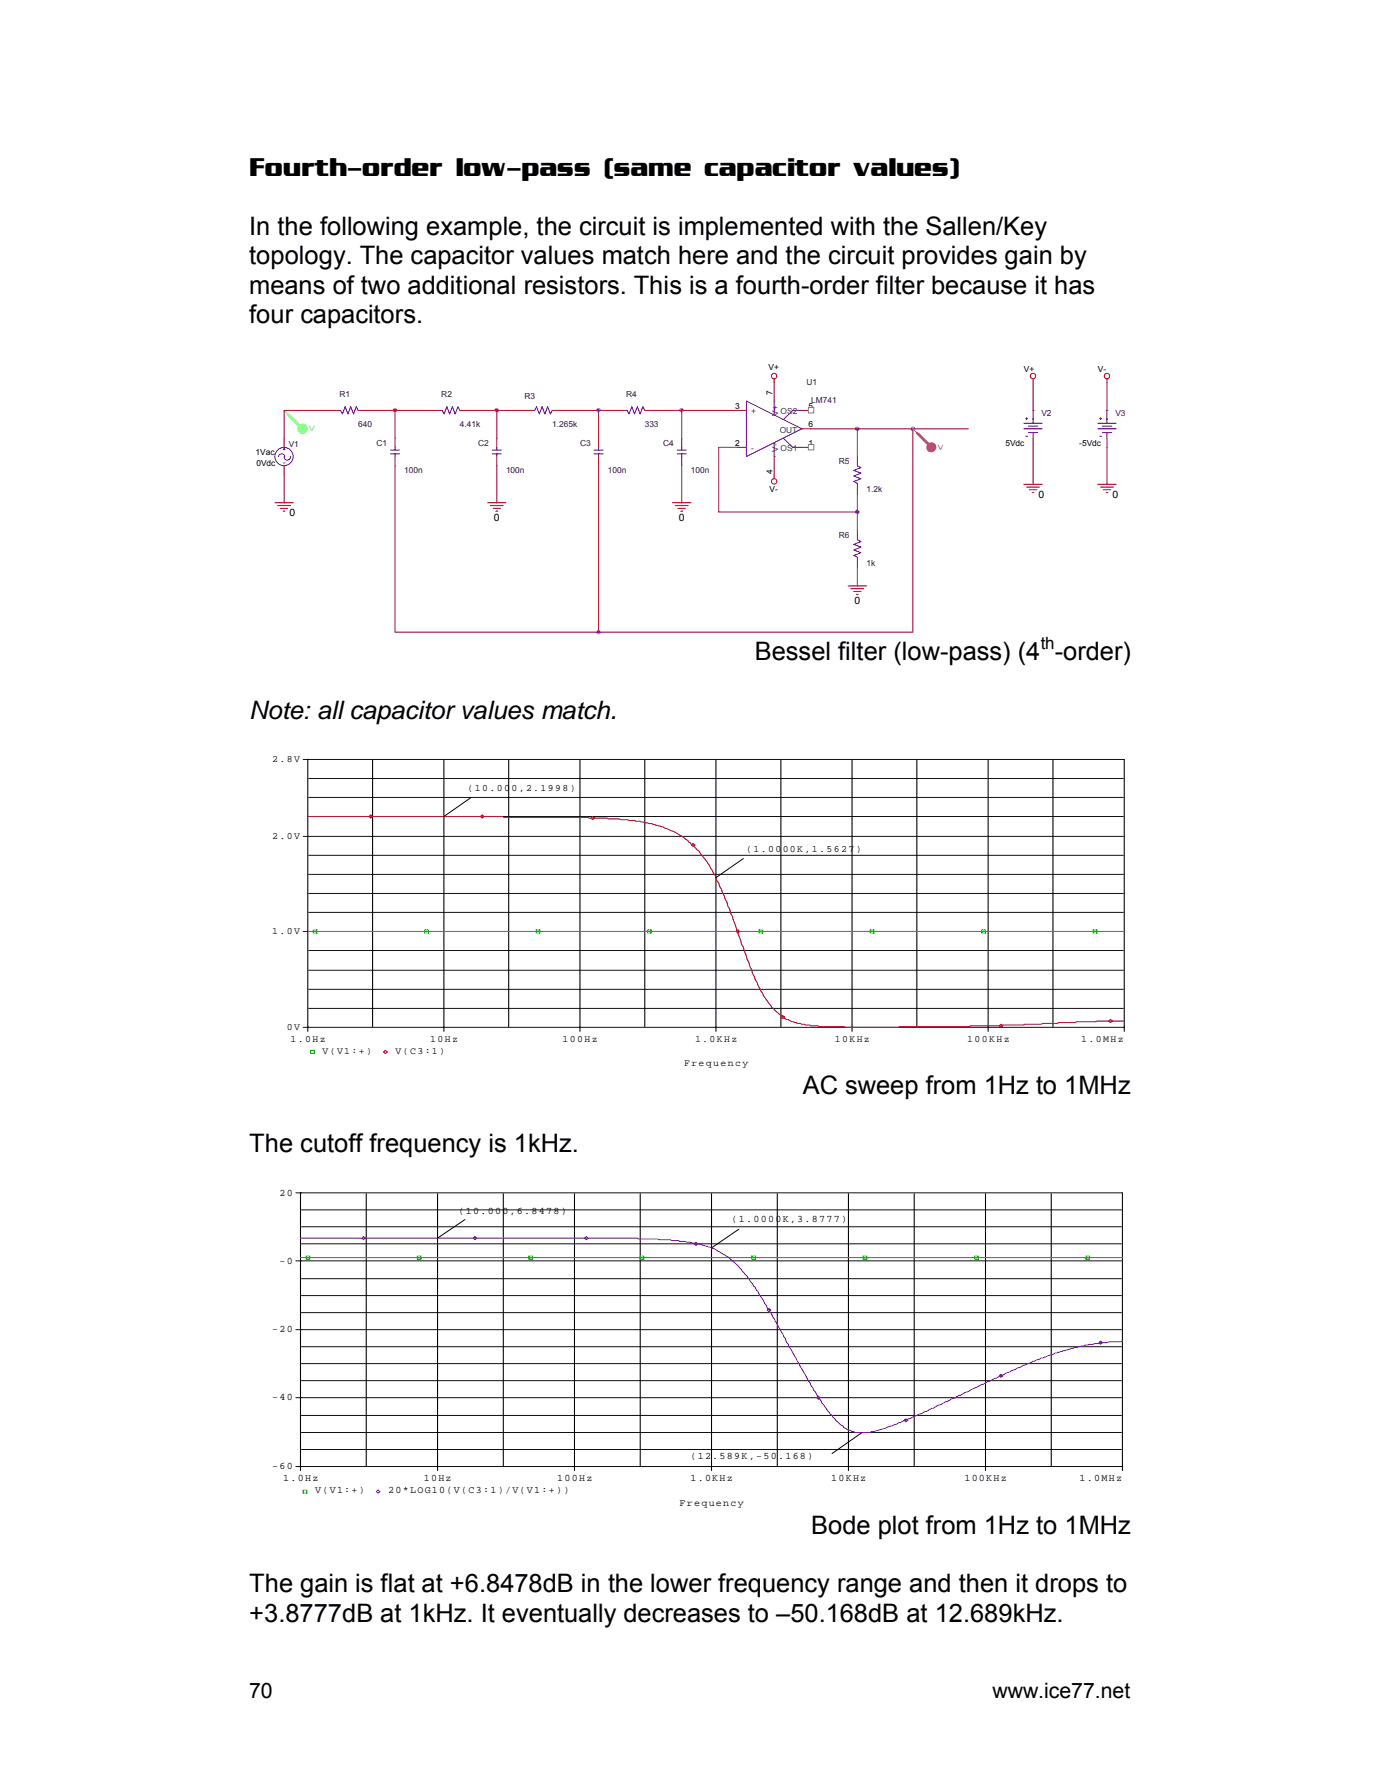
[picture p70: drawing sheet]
<svg xmlns="http://www.w3.org/2000/svg" width="216mm" height="279mm" viewBox="0 0 216 279" stroke-linecap="round" stroke-linejoin="round" font-family="sans-serif">
<defs><g id="words">
<g font-size="4">
<text x="39" y="27.5">Fourth-order low-pass (same capacitor values)</text>
<text x="39" y="36.8">In the following example, the circuit is implemented with the Sallen/Key</text>
<text x="39" y="41.4">topology. The capacitor values match here and the circuit provides gain by</text>
<text x="39" y="46">means of two additional resistors. This is a fourth-order filter because it has</text>
<text x="39" y="50.5">four capacitors.</text>
<text x="118.1" y="103.4">Bessel filter (low-pass) (4 -order)</text>
<text x="39" y="112.6">Note: all capacitor values match.</text>
<text x="125.6" y="171.2">AC sweep from 1Hz to 1MHz</text>
<text x="39" y="180.4">The cutoff frequency is 1kHz.</text>
<text x="126.9" y="240.1">Bode plot from 1Hz to 1MHz</text>
<text x="39" y="249.3">The gain is flat at +6.8478dB in the lower frequency range and then it drops to</text>
<text x="39" y="253.8">+3.8777dB at 1kHz. It eventually decreases to –50.168dB at 12.689kHz.</text>
</g>
<g font-size="3.3">
<text x="39" y="265.7">70</text>
<text x="155.3" y="265.7">www.ice77.net</text>
</g>
<text font-size="2.6" x="162.8" y="101.5">th</text>
<g font-size="1.6">
<text x="162.5" y="78">0</text>
<text x="174.1" y="78">0</text>
<text x="45.3" y="80.8">0</text>
<text x="77.3" y="81.6">0</text>
<text x="106.2" y="81.6">0</text>
<text x="133.7" y="94.6">0</text>
<text x="43.7" y="187.1">20</text>
<text x="71.7" y="190.1">(10.000,6.8478)</text>
<text x="114.4" y="191.3">(1.0000K,3.8777)</text>
<text x="43.7" y="197.8">-0</text>
<text x="42.6" y="208.6">-20</text>
<text x="42.6" y="219.2">-40</text>
<text x="42.6" y="230">-60</text>
<text x="44.3" y="231.9">1.0Hz</text>
<text x="49.3" y="233.8">V(V1:+)</text>
<text x="60.7" y="233.8">20*LOG10(V(C3:1)/V(V1:+))</text>
<text x="66.3" y="231.9">10Hz</text>
<text x="87.2" y="231.9">100Hz</text>
<text x="108" y="231.9">1.0KHz</text>
<text x="108" y="228.3">(12.589K,-50.168)</text>
<text x="130" y="231.9">10KHz</text>
<text x="150.9" y="231.9">100KHz</text>
<text x="168.9" y="231.9">1.0MHz</text>
<text x="106.3" y="235.7">Frequency</text>
</g>
<g font-size="1.5">
<text x="42.6" y="119.3">2.8V</text>
<text x="73.2" y="123.9">(10.000,2.1998)</text>
<text x="42.6" y="131.3">2.0V</text>
<text x="116.7" y="133.4">(1.0000K,1.5627)</text>
<text x="42.6" y="146.2">1.0V</text>
<text x="44.9" y="161.2">0V</text>
<text x="45.4" y="163.1">1.0Hz</text>
<text x="50.4" y="164.9">V(V1:+)</text>
<text x="61.9" y="164.9">V(C3:1)</text>
<text x="67.3" y="163.1">10Hz</text>
<text x="88" y="163.1">100Hz</text>
<text x="107" y="166.8">Frequency</text>
<text x="108.7" y="163.1">1.0KHz</text>
<text x="130.6" y="163.1">10KHz</text>
<text x="151.3" y="163.1">100KHz</text>
<text x="169.2" y="163.1">1.0MHz</text>
</g>
<g font-size="1.3">
<text x="120.2" y="57.9">V+</text>
<text x="160.2" y="58.2">V+</text>
<text x="171.7" y="58.2">V-</text>
<text x="115" y="64">3</text>
<text x="120.9" y="61.8" transform="rotate(-90 120.9 61.8)">7</text>
<text x="126.5" y="64">5</text>
<text x="40" y="71.2">1Vac</text>
<text x="115" y="69.8">2</text>
<text x="126.5" y="66.9">6</text>
<text x="126.5" y="69.8">1</text>
<text x="157.3" y="69.8">5Vdc</text>
<text x="168.8" y="69.8">-5Vdc</text>
<text x="40.1" y="72.9">0Vdc</text>
<text x="120.4" y="77">V-</text>
<text x="120.9" y="74.2" transform="rotate(-90 120.9 74.2)">4</text>
</g>
<g font-size="1.3" fill="#000080">
<text x="53.1" y="62.1">R1</text>
<text x="69" y="62.1">R2</text>
<text x="82.1" y="62.5">R3</text>
<text x="98" y="62.1">R4</text>
<text x="126.2" y="60.2">U1</text>
<text x="126.9" y="63.1">LM741</text>
<text x="162.9" y="65.1">V2</text>
<text x="174.5" y="65.1">V3</text>
<text x="45.2" y="69.9">V1</text>
<text x="56" y="66.9">640</text>
<text x="58.9" y="69.8">C1</text>
<text x="71.9" y="66.9">4.41k</text>
<text x="74.8" y="69.8">C2</text>
<text x="86.4" y="66.9">1.265k</text>
<text x="90.7" y="69.8">C3</text>
<text x="100.9" y="66.9">333</text>
<text x="103.8" y="69.8">C4</text>
<text x="63.2" y="74.1">100n</text>
<text x="79.2" y="74.1">100n</text>
<text x="95.1" y="74.1">100n</text>
<text x="108.1" y="74.1">100n</text>
<text x="131.2" y="72.6">R5</text>
<text x="135.6" y="77">1.2k</text>
<text x="131.2" y="84.2">R6</text>
<text x="135.6" y="88.6">1k</text>
</g>
<g font-size="1.3" fill="#004080">
<text x="117.5" y="64.8">+</text>
<text x="121.8" y="65.1" transform="rotate(-90 121.8 65.1)">V+</text>
<text x="122.1" y="64.8">OS2</text>
<text x="117.5" y="70.6">-</text>
<text x="121.8" y="70.7" transform="rotate(-90 121.8 70.7)">V-</text>
<text x="122" y="67.7">OUT</text>
<text x="122.1" y="70.6">OS1</text>
</g>
<text font-size="1.2" fill="#5f5" x="48.4" y="67.5">V</text>
<text font-size="1.2" fill="#f55" x="146.7" y="70.4">V</text>
</g></defs>
<g fill="none" stroke="#00f" stroke-width=".16">
<path d="M69 64.2h.2l.3 .6 .4-1.2 .4 1.2 .5-1.2 .4 1.2 .4-1.2 .3 .6M92.9 71h1.5M92.9 70.4h1.5M93.6 70v.4M93.6 71v.5M116.8 62.8l8.7 4.3-8.7 4.4zM121.1 62.8v2.2M121.1 69.3v2.2M122.6 68.6l1.4 1.4h1.5M125.5 64.2h-1.5l-1.4 1.5M134.1 72.9l.6 .3-1.1 .4 1.1 .5-1.1 .4 1.1 .4-1.1 .5 .5 .3v.1M171.7 67.1h2.9"/>
<path d="M171.7 66.3h2.9M172 65.5h.3M172 68.3h.3M172.2 65.4v.3M172.5 66.7h1.4M172.5 67.7h1.4M173.2 64.2v2.1M173.2 67.7v.9M134.1 84.5l.6 .3-1.1 .4 1.1 .4-1.1 .5 1.1 .4-1.1 .5 .5 .2v.2"/>
</g>
<g fill="none" stroke="#f00" stroke-width=".16">
<path d="M161.6 59.3v.6M173.2 59.3v.6M67.6 64.2h1.4M71.9 64.2h1.5M93.6 68.6v1.4M93.6 71.5v1.4M105.2 78.7h2.9M105.6 79.1h2.1M106.1 79.6h1.1M115.3 64.2h1.5M115.3 70h1.5M121.1 62.8h.1"/>
<path d="M121.1 71.5h.1M121.1 74.4v.5M125.5 64.2h1.4M125.5 70h1.4M125.5 67.1h1.4M134.1 71.5v1.4M134.1 75.8v1.5M160.2 75.8h2.9M160.6 76.2h2M161 76.7h1.2M161.5 77.1h.3M171.7 75.8h2.9"/>
<path d="M172.2 76.2h2M172.6 76.7h1.2M173.1 77.1h.2M173.2 64.2h.1M173.2 68.6v1.4M106.5 80h.3M134.1 83v1.5M134.1 87.4v1.4"/>
<circle cx="161.6" cy="58.9" r=".43"/>
<circle cx="173.2" cy="58.9" r=".43"/>
<circle cx="121.1" cy="75.4" r=".43"/>
</g>
<g fill="none" stroke="#800040" stroke-width=".16">
<path d="M173.2 59.9v4.3M44.4 64.2h7.3M44.4 74.4v4.3M61.8 64.2v4.4M77.7 72.9v5.8M82.1 64.2h-4.4v4.4M93.6 64.2h2.9M102.3 64.2h4.4v4.4M106.7 72.9v5.8M112.4 70v10.1M121.1 71.5v2.9M142.8 67.1v31.9"/>
<path d="M151.5 67.1h-17.4v4.4M134.1 80.1v2.9"/>
</g>
<g fill="#f0f" stroke="#f0f" stroke-width=".16">
<circle cx="77.7" cy="64.2" r=".28"/>
<circle cx="61.8" cy="64.2" r=".28"/>
<circle cx="142.8" cy="67.1" r=".28"/>
<circle cx="134.1" cy="67.1" r=".28"/>
<circle cx="106.6" cy="64.2" r=".28"/>
</g>
<circle cx="47.3" cy="67.1" r=".71" fill="#5f5" stroke="#5f5" stroke-width=".16"/>
<path d="M44.5 64.2l2.8 2.9" fill="none" stroke="#5f5" stroke-width=".16"/>
<path d="M45.2 65l2.1 2.1" fill="none" stroke="#5f5" stroke-width=".43"/>
<g fill="#fff" stroke="#808080" stroke-width=".16">
<path d="M126.5 69.6h.8v.8h-.8z" fill-rule="evenodd"/>
<path d="M126.5 63.8h.8v.8h-.8z" fill-rule="evenodd"/>
</g>
<g fill="none" stroke="#800040" stroke-width=".16">
<path d="M121.1 59.9v2.9M161.6 59.9v4.3M44.5 64.2v4.4M57.5 64.2h10.1M61.8 72.9v26.1h81M73.4 64.2h4.3M87.8 64.2h5.8v4.4M93.6 72.9v26.1M106.7 64.2h8.6M112.4 70h2.9M126.9 67.1h7.2M134.1 77.3v2.8h-21.7"/>
<path d="M161.6 70v5.8M173.2 70v5.8M134.1 88.8v2.9"/>
</g>
<g fill="#f0f" stroke="#f0f" stroke-width=".16">
<circle cx="134.1" cy="80.1" r=".28"/>
<circle cx="93.6" cy="64.2" r=".28"/>
<circle cx="93.6" cy="98.9" r=".28"/>
</g>
<g fill="none" stroke="#f00" stroke-width=".16">
<path d="M121.1 59.3v.6M43 78.7h2.9M43.4 79.1h2.1M43.9 79.6h1.1M44.4 68.6v1.4M44.4 72.9v1.5M51.7 64.2h1.4M56 64.2h1.5M61.8 68.6v1.4M61.8 71.5v1.4M76.3 78.7h2.9M76.7 79.1h2"/>
<path d="M77.2 79.6h1.1M77.7 68.6v1.4M77.7 71.5v1.4M82.1 64.2h1.4M86.4 64.2h1.4M96.5 64.2h1.5M100.9 64.2h1.4M106.7 68.6v1.4M106.7 71.5v1.4M161.6 64.2h.1M161.6 68.6v1.4M44.3 80h.3"/>
<path d="M77.6 80h.3M132.7 91.7h2.9M133.1 92.2h2M133.6 92.6h1.1M134 93h.3"/>
<circle cx="121.1" cy="58.9" r=".43"/>
</g>
<circle cx="145.7" cy="70" r=".71" fill="#f55" stroke="#f55" stroke-width=".16"/>
<path d="M142.8 67.1l2.9 2.9" fill="none" stroke="#f55" stroke-width=".16"/>
<path d="M143.5 67.8l2.2 2.2" fill="none" stroke="#f55" stroke-width=".43"/>
<g fill="none" stroke="#00f" stroke-width=".16">
<path d="M44.3 72.5h.3M44.3 70.3h.3M44.4 70.2v.2M44.6 71.4a.5 .5 0 0 0-.5-.4 .5 .5 0 0 0-.5 .5M45.4 71.4a.5 .5 0 0 1-.4 .6 .5 .5 0 0 1-.6-.5M53.1 64.2h.2l.3 .6 .4-1.2 .4 1.2 .5-1.2 .4 1.2 .4-1.2 .3 .6M61.1 71h1.4M61.1 70.4h1.4M61.8 70v.4M61.8 71v.5M77 71h1.4M77 70.4h1.4"/>
<path d="M77.7 70v.4M77.7 71v.5M83.5 64.2h.2l.2-.6 .5 1.2 .4-1.2 .4 1.2 .5-1.2 .4 1.2 .3-.6M98 64.2h.1l.3 .6 .4-1.2 .5 1.2 .4-1.2 .4 1.2 .5-1.2 .3 .6M105.9 71h1.5M105.9 70.4h1.5M106.7 70v.4M106.7 71v.5M160.2 66.3h2.9M160.2 67.1h2.9M160.5 65.5h.3M160.5 68.3h.3"/>
<path d="M160.6 65.4v.3M160.9 66.7h1.4M160.9 67.7h1.4M161.6 64.2v2.1M161.6 67.7v.9"/>
<circle cx="44.4" cy="71.5" r="1.44"/>
</g>
<g fill="none" stroke="#000" stroke-width=".16">
<path d="M47.4 118.9h128.5v42.5M48.2 118.9v42.5M58.3 119v41.7M69.4 119v42.4M79.6 119v41.7M90.7 119v42.4M100.9 119v41.7M112 119v42.4M122.2 119v41.7M133.3 119v42.4M143.4 119v41.7M154.6 119v42.4"/>
<path d="M164.7 119v41.7M48.3 139.8h127.4M48.3 136.9h127.4M48.3 133.9h127.4M48.3 127.8h127.4M48.3 124.8h127.4M48.3 121.9h127.4M73.7 124.8l-4.3 3M116.3 134.4l-4.3 3M175.7 130.9h-128.3M48.3 157.8h127.4M48.3 154.9h127.4"/>
<path d="M48.3 151.9h127.4M48.3 148.8h127.4M48.3 142.8h127.4M175.7 145.8h-128.3M47.4 160.8h128.5M46.3 186.7h129.3v43.5M46.3 197.4h129.2M47 186.7v43.5M47.2 194.7h128.3M47.2 192h128.3M47.2 189.4h128.3M57.3 186.8v42.6"/>
<path d="M68.5 186.8v43.4M72.7 190.9l-4.2 2.9M78.7 186.8v42.6M89.9 186.8v43.4M100.2 186.8v42.6M111.3 186.8v43.4M115.6 192.4l-4.3 2.9M121.6 186.8v42.6M132.7 186.8v43.4M143 186.8v42.6M154.2 186.8v43.4M164.5 186.8v42.6"/>
<path d="M46.3 218.8h129.2M46.3 208.1h129.2M47.2 216.1h128.3M47.2 213.4h128.3M47.2 210.8h128.3M47.2 205.5h128.3M47.2 202.8h128.3M47.2 200.2h128.3M46.3 229.6h129.3M47.2 226.9h128.3M47.2 224.2h128.3M47.2 221.6h128.3"/>
<path d="M134.9 224.2l-4.7 3.3"/>
</g>
<g fill="none" stroke="#0a0" stroke-width=".16">
<path d="M48.2 145.8h127.7M49 145.5h.6v.5h-.6zM66.4 145.5h.6v.5h-.6zM83.9 145.5h.6v.5h-.6zM101.3 145.5h.6v.5h-.6zM118.7 145.5h.6v.5h-.6zM136.2 145.5h.5v.5h-.5zM153.6 145.5h.6v.5h-.6zM171 145.5h.6v.5h-.6zM48.6 164.4h.5v.5h-.5zM47 196.9h128.6M47.9 196.6h.6v.5h-.6z"/>
<path d="M65.3 196.6h.6v.5h-.6zM82.7 196.6h.6v.5h-.6zM100.2 196.6h.5v.5h-.5zM117.6 196.6h.6v.5h-.6zM135 196.6h.6v.5h-.6zM152.5 196.6h.5v.5h-.5zM169.9 196.6h.6v.5h-.6zM47.4 233.2h.6v.5h-.6z"/>
</g>
<path d="M48.2 127.8h30.4l.3 .1h13.1l.2 .2 4.7 .1 .3 .1 2.1 .1 .1 .1h.8l.1 .2 .6 .1a12.7 12.7 0 0 1 3.9 1.1l.1 .1a12.2 12.2 0 0 1 4 2.8l.1 .2 .3 .1 1.2 1.7a12.9 12.9 0 0 1 1.7 3.1l.3 .3 1.2 3 .2 .6 .3 .5 1.8 5.5 .3 .5 .6 1.8 1.3 3.3 .2 .3 .2 .5 .8 1.6 1.2 1.5 .1 .4 .3 .1 .2 .3 .7 .6a6.9 6.9 0 0 0 4 1.6l.1 .1h.7l.2 .2h1.1l.2 .1h3.8l.3 .1 19.3-.1 .3-.1 8.3-.2 .1-.1h2.6l.3-.1h2.3l.1-.1h2.6l.3-.2 7.4-.1M57.7 127.8l.3-.3 .3 .3-.3 .3zM75.2 127.8l.2-.3 .3 .3-.3 .3zM92.5 128.1l.2-.3 .3 .3-.3 .2zM108.2 132.3l.3-.3 .2 .3-.2 .2zM115.2 145.8l.2-.3 .3 .3-.3 .2zM122.2 159.2l.2-.2 .3 .2-.3 .2zM173.5 159.8l.2-.2 .3 .2-.3 .3zM60 164.7l.3-.3 .3 .3-.3 .2zM156.3 160.6l.3-.3 .3 .3-.3 .2z" fill="none" stroke="#a00" stroke-width=".16"/>
<path d="M47 193.8h52.7l.2 .1 5 .2 .1 .1h1.2l.1 .1h.9l1.1 .3a12.1 12.1 0 0 1 8.3 4.9l1.1 1.4 .2 .4 .3 .2 .1 .4 .3 .3 1.3 2.1 .1 .4 .3 .3 2.6 4.5 .1 .5 3 5.2a44.7 44.7 0 0 0 3.5 5.6l.7 .8a7.7 7.7 0 0 0 2.1 2l1.4 .6h2.5l.1-.1h.4l1.8-.5 .4-.3 .7-.1 1-.5h.3l.6-.4h.2l2.6-1.1 1.4-.8h.3l.6-.4 .7-.2 .6-.4h.3l1.8-1h.3l3.2-1.7h.2l1.9-1h.3l.6-.4h.2l.6-.3 3.4-1.6h.3l.6-.3h.3l1-.5 .7-.2 1.4-.6 1.2-.3 .1-.1 .7-.1 1-.4 1.6-.2 .1-.2 2.2-.2 .3-.1 3.1-.2 .3-.1M56.6 193.8l.3-.3 .3 .3-.3 .3zM74 193.8l.3-.3 .3 .3-.3 .3zM91.4 193.8l.3-.3 .3 .3-.3 .3zM108.6 194.7l.3-.3 .3 .3-.3 .2zM120 205.1l.3-.3 .3 .3-.3 .2zM127.7 218.8l.3-.3 .3 .3-.3 .2zM156.3 215.3l.3-.2 .3 .2-.3 .3zM171.9 210.2l.3-.3 .3 .3-.3 .2zM58.9 233.5l.3-.3 .2 .3-.2 .2zM141.5 222.3l.2-.2 .3 .2-.3 .3z" fill="none" stroke="#5400ff" stroke-width=".16"/>
<use href="#words"/>
</svg>
